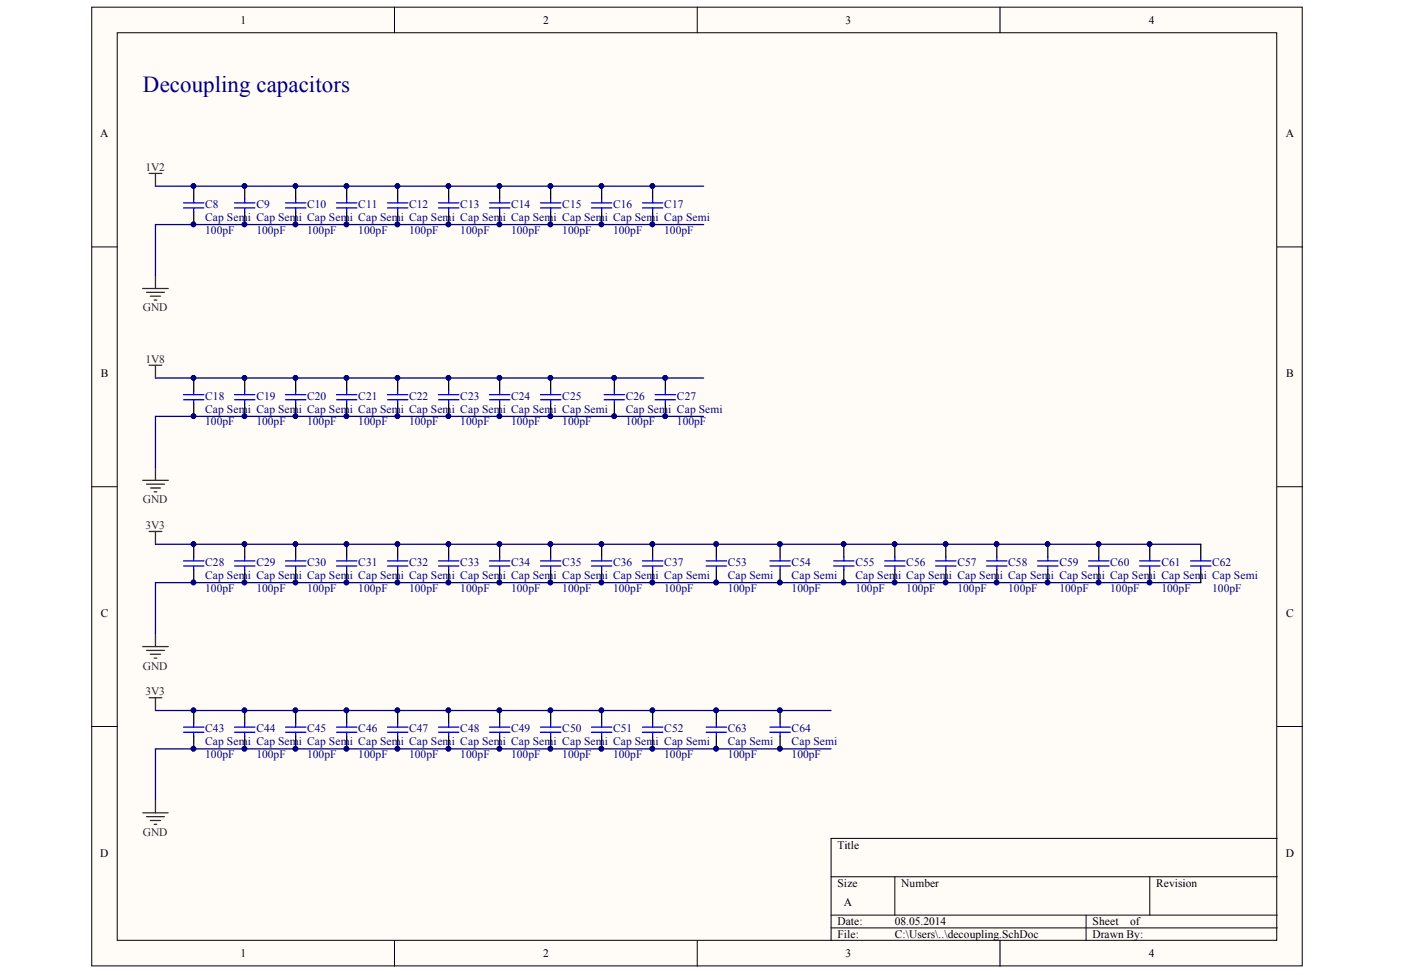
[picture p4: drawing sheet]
<svg xmlns="http://www.w3.org/2000/svg" width="289mm" height="201mm" viewBox="0 0 289 201" stroke-linecap="round" stroke-linejoin="round" font-family="sans-serif">
<defs><g id="words">
<text font-size="4.7" fill="#000080" x="29.5" y="18.9">Decoupling capacitors</text>
<g font-size="2.4">
<text x="49.6" y="4.9">1</text>
<text x="112" y="4.9">2</text>
<text x="174.4" y="4.9">3</text>
<text x="236.9" y="4.9">4</text>
<text x="20.7" y="28.4">A</text>
<text x="265.2" y="28.4">A</text>
<text x="20.8" y="77.8">B</text>
<text x="265.3" y="77.8">B</text>
<text x="20.8" y="127.2">C</text>
<text x="265.3" y="127.2">C</text>
<text x="20.7" y="176.7">D</text>
<text x="172.7" y="175.1">Title</text>
<text x="265.2" y="176.7">D</text>
<text x="172.7" y="182.9">Size</text>
<text x="185.9" y="182.9">Number</text>
<text x="238.4" y="182.9">Revision</text>
<text x="172.7" y="190.8">Date:</text>
<text x="174.1" y="186.9">A</text>
<text x="184.5" y="190.8">08.05.2014</text>
<text x="225.3" y="190.8">Sheet</text>
<text x="233.1" y="190.8">of</text>
<text x="49.6" y="197.4">1</text>
<text x="112" y="197.4">2</text>
<text x="172.7" y="193.5">File:</text>
<text x="174.4" y="197.4">3</text>
<text x="184.5" y="193.5">C:\Users\..\decoupling.SchDoc</text>
<text x="225.3" y="193.5">Drawn By:</text>
<text x="236.9" y="197.4">4</text>
</g>
<g font-size="2.4" fill="#800000">
<text x="30" y="35.3">1V2</text>
<text x="29.5" y="64.2">GND</text>
<text x="30" y="74.8">1V8</text>
<text x="29.5" y="103.8">GND</text>
<text x="30" y="109.1">3V3</text>
<text x="29.5" y="138.1">GND</text>
<text x="30" y="143.4">3V3</text>
<text x="29.5" y="172.4">GND</text>
</g>
<g font-size="2.4" fill="#000080">
<text x="42.3" y="42.9">C8</text>
<text x="42.3" y="45.6">Cap Semi Cap Semi Cap Semi Cap Semi Cap Semi Cap Semi Cap Semi Cap Semi Cap Semi Cap Semi</text>
<text x="52.9" y="42.9">C9</text>
<text x="63.3" y="42.9">C10</text>
<text x="73.9" y="42.9">C11</text>
<text x="84.4" y="42.9">C12</text>
<text x="94.9" y="42.9">C13</text>
<text x="105.4" y="42.9">C14</text>
<text x="116" y="42.9">C15</text>
<text x="126.4" y="42.9">C16</text>
<text x="137" y="42.9">C17</text>
<text x="42.3" y="48.2">100pF</text>
<text x="52.9" y="48.2">100pF</text>
<text x="63.3" y="48.2">100pF</text>
<text x="73.9" y="48.2">100pF</text>
<text x="84.4" y="48.2">100pF</text>
<text x="94.9" y="48.2">100pF</text>
<text x="105.4" y="48.2">100pF</text>
<text x="116" y="48.2">100pF</text>
<text x="126.4" y="48.2">100pF</text>
<text x="137" y="48.2">100pF</text>
<text x="42.3" y="82.5">C18</text>
<text x="52.9" y="82.5">C19</text>
<text x="63.3" y="82.5">C20</text>
<text x="73.9" y="82.5">C21</text>
<text x="84.4" y="82.5">C22</text>
<text x="94.9" y="82.5">C23</text>
<text x="105.4" y="82.5">C24</text>
<text x="116" y="82.5">C25</text>
<text x="129" y="82.5">C26</text>
<text x="139.6" y="82.5">C27</text>
<text x="42.3" y="87.7">100pF</text>
<text x="42.3" y="85.1">Cap Semi Cap Semi Cap Semi Cap Semi Cap Semi Cap Semi Cap Semi Cap Semi</text>
<text x="52.9" y="87.7">100pF</text>
<text x="63.3" y="87.7">100pF</text>
<text x="73.9" y="87.7">100pF</text>
<text x="84.4" y="87.7">100pF</text>
<text x="94.9" y="87.7">100pF</text>
<text x="105.4" y="87.7">100pF</text>
<text x="116" y="87.7">100pF</text>
<text x="129" y="87.7">100pF</text>
<text x="129" y="85.1">Cap Semi Cap Semi</text>
<text x="139.6" y="87.7">100pF</text>
<text x="42.3" y="116.7">C28</text>
<text x="42.3" y="119.3">Cap Semi Cap Semi Cap Semi Cap Semi Cap Semi Cap Semi Cap Semi Cap Semi Cap Semi Cap Semi</text>
<text x="52.9" y="116.7">C29</text>
<text x="63.3" y="116.7">C30</text>
<text x="73.9" y="116.7">C31</text>
<text x="84.4" y="116.7">C32</text>
<text x="94.9" y="116.7">C33</text>
<text x="105.4" y="116.7">C34</text>
<text x="116" y="116.7">C35</text>
<text x="126.4" y="116.7">C36</text>
<text x="137" y="116.7">C37</text>
<text x="150.1" y="116.7">C53</text>
<text x="150.1" y="119.3">Cap Semi</text>
<text x="163.2" y="116.7">C54</text>
<text x="163.2" y="119.3">Cap Semi</text>
<text x="176.4" y="116.7">C55</text>
<text x="176.4" y="119.3">Cap Semi Cap Semi Cap Semi Cap Semi Cap Semi Cap Semi Cap Semi Cap Semi</text>
<text x="186.9" y="116.7">C56</text>
<text x="197.4" y="116.7">C57</text>
<text x="207.9" y="116.7">C58</text>
<text x="218.5" y="116.7">C59</text>
<text x="228.9" y="116.7">C60</text>
<text x="239.5" y="116.7">C61</text>
<text x="250" y="116.7">C62</text>
<text x="42.3" y="122">100pF</text>
<text x="52.9" y="122">100pF</text>
<text x="63.3" y="122">100pF</text>
<text x="73.9" y="122">100pF</text>
<text x="84.4" y="122">100pF</text>
<text x="94.9" y="122">100pF</text>
<text x="105.4" y="122">100pF</text>
<text x="116" y="122">100pF</text>
<text x="126.4" y="122">100pF</text>
<text x="137" y="122">100pF</text>
<text x="150.1" y="122">100pF</text>
<text x="163.2" y="122">100pF</text>
<text x="176.4" y="122">100pF</text>
<text x="186.9" y="122">100pF</text>
<text x="197.4" y="122">100pF</text>
<text x="207.9" y="122">100pF</text>
<text x="218.5" y="122">100pF</text>
<text x="228.9" y="122">100pF</text>
<text x="239.5" y="122">100pF</text>
<text x="250" y="122">100pF</text>
<text x="42.3" y="151">C43</text>
<text x="42.3" y="153.7">Cap Semi Cap Semi Cap Semi Cap Semi Cap Semi Cap Semi Cap Semi Cap Semi Cap Semi Cap Semi</text>
<text x="52.9" y="151">C44</text>
<text x="63.3" y="151">C45</text>
<text x="73.9" y="151">C46</text>
<text x="84.4" y="151">C47</text>
<text x="94.9" y="151">C48</text>
<text x="105.4" y="151">C49</text>
<text x="116" y="151">C50</text>
<text x="126.4" y="151">C51</text>
<text x="137" y="151">C52</text>
<text x="150.1" y="151">C63</text>
<text x="150.1" y="153.7">Cap Semi</text>
<text x="163.2" y="151">C64</text>
<text x="163.2" y="153.7">Cap Semi</text>
<text x="42.3" y="156.3">100pF</text>
<text x="52.9" y="156.3">100pF</text>
<text x="63.3" y="156.3">100pF</text>
<text x="73.9" y="156.3">100pF</text>
<text x="84.4" y="156.3">100pF</text>
<text x="94.9" y="156.3">100pF</text>
<text x="105.4" y="156.3">100pF</text>
<text x="116" y="156.3">100pF</text>
<text x="126.4" y="156.3">100pF</text>
<text x="137" y="156.3">100pF</text>
<text x="150.1" y="156.3">100pF</text>
<text x="163.2" y="156.3">100pF</text>
</g>
</g></defs>
<g fill="#fffcf8" stroke="#000" stroke-width=".21">
<path d="M18.9 1.5h249.7v197.7h-249.7z"/>
<path d="M24.2 6.8h239.1v187.1h-239.1z"/>
</g>
<g fill="none" stroke="#000" stroke-width=".21">
<path d="M81.4 1.5v5.3M143.8 1.5v5.3M206.2 1.5v5.3M18.9 50.9h5.3M263.4 50.9h5.3M18.9 100.4h5.3M263.4 100.4h5.3M18.9 149.8h5.3M263.4 149.8h5.3M263.4 172.9h-92v21.1M81.4 194v5.3M143.8 194v5.3"/>
<path d="M171.4 180.8h92M171.4 188.7h92M171.4 191.4h92M184.5 180.8v7.9M206.2 194v5.3M224 188.7v5.3M237.1 180.8v7.9"/>
</g>
<g fill="none" stroke="#800000" stroke-width=".26">
<path d="M30.7 35.8h2.7M32.1 35.8v2.6M29.4 59.5h5.3M32.1 56.9v2.6M30.2 60.3h3.7M30.7 75.3h2.7M31 61.1h2.1M31.8 61.9h.5M32.1 75.3v2.7M29.4 99.1h5.3M30.2 99.9h3.7M32.1 96.4v2.7"/>
<path d="M30.7 109.6h2.7M31 100.6h2.1M31.8 101.4h.5M32.1 109.6v2.7M29.4 133.3h5.3M30.2 134.1h3.7M31 134.9h2.1M31.8 135.7h.5M32.1 130.7v2.6M30.7 143.9h2.7M32.1 143.9v2.6M29.4 167.6h5.3"/>
<path d="M30.2 168.4h3.7M31 169.2h2.1M31.8 170h.5M32.1 165v2.6"/>
</g>
<g fill="none" stroke="#000" stroke-width=".26">
<path d="M39.9 38.4v2.6M50.5 38.4v2.6M61 38.4v2.6M71.5 38.4v2.6M82 38.4v2.6M92.5 38.4v2.6M103 38.4v2.6M113.6 38.4v2.6M124.1 38.4v2.6M134.6 38.4v2.6M39.9 43.7v2.6M50.5 43.7v2.6"/>
<path d="M61 43.7v2.6M71.5 43.7v2.6M82 43.7v2.6M92.5 43.7v2.6M103 43.7v2.6M113.6 43.7v2.6M124.1 43.7v2.6M134.6 43.7v2.6M39.9 78v2.6M50.5 78v2.6M61 78v2.6M71.5 78v2.6"/>
<path d="M82 78v2.6M92.5 78v2.6M103 78v2.6M113.6 78v2.6M126.7 78v2.6M137.2 78v2.6M39.9 83.2v2.7M50.5 83.2v2.7M61 83.2v2.7M71.5 83.2v2.7M82 83.2v2.7M92.5 83.2v2.7"/>
<path d="M103 83.2v2.7M113.6 83.2v2.7M126.7 83.2v2.7M137.2 83.2v2.7M39.9 112.3v2.6M39.9 117.5v2.7M50.5 112.3v2.6M50.5 117.5v2.7M61 112.3v2.6M61 117.5v2.7M71.5 112.3v2.6M71.5 117.5v2.7"/>
<path d="M82 112.3v2.6M82 117.5v2.7M92.5 112.3v2.6M92.5 117.5v2.7M103 112.3v2.6M103 117.5v2.7M113.6 112.3v2.6M113.6 117.5v2.7M124.1 112.3v2.6M124.1 117.5v2.7M134.6 112.3v2.6M134.6 117.5v2.7"/>
<path d="M147.7 112.3v2.6M147.7 117.5v2.7M160.9 112.3v2.6M160.9 117.5v2.7M174 112.3v2.6M174 117.5v2.7M184.5 112.3v2.6M184.5 117.5v2.7M195.1 112.3v2.6M195.1 117.5v2.7M205.6 112.3v2.6M205.6 117.5v2.7"/>
<path d="M216.1 112.3v2.6M216.1 117.5v2.7M226.6 112.3v2.6M226.6 117.5v2.7M237.1 112.3v2.6M237.1 117.5v2.7M247.6 112.3v2.6M247.6 117.5v2.7M39.9 146.5v2.7M39.9 151.8v2.6M50.5 146.5v2.7M50.5 151.8v2.6"/>
<path d="M61 146.5v2.7M61 151.8v2.6M71.5 146.5v2.7M71.5 151.8v2.6M82 146.5v2.7M82 151.8v2.6M92.5 146.5v2.7M92.5 151.8v2.6M103 146.5v2.7M103 151.8v2.6M113.6 146.5v2.7M113.6 151.8v2.6"/>
<path d="M124.1 146.5v2.7M124.1 151.8v2.6M134.6 146.5v2.7M134.6 151.8v2.6M147.7 146.5v2.7M147.7 151.8v2.6M160.9 146.5v2.7M160.9 151.8v2.6"/>
</g>
<g fill="#000080" stroke="#000080" stroke-width=".21">
<circle cx="39.9" cy="46.3" r=".48"/>
<circle cx="39.9" cy="38.4" r=".48"/>
<circle cx="50.4" cy="46.3" r=".48"/>
<circle cx="50.4" cy="38.4" r=".48"/>
<circle cx="60.9" cy="46.3" r=".48"/>
<circle cx="60.9" cy="38.4" r=".48"/>
<circle cx="82" cy="46.3" r=".48"/>
<circle cx="82" cy="38.4" r=".48"/>
<circle cx="71.4" cy="46.3" r=".48"/>
<circle cx="71.4" cy="38.4" r=".48"/>
<circle cx="103" cy="46.3" r=".48"/>
<circle cx="103" cy="38.4" r=".48"/>
<circle cx="92.5" cy="46.3" r=".48"/>
<circle cx="92.5" cy="38.4" r=".48"/>
<circle cx="113.5" cy="46.3" r=".48"/>
<circle cx="113.5" cy="38.4" r=".48"/>
<circle cx="134.5" cy="46.3" r=".48"/>
<circle cx="134.5" cy="38.4" r=".48"/>
<circle cx="124" cy="46.3" r=".48"/>
<circle cx="124" cy="38.4" r=".48"/>
<circle cx="39.9" cy="85.8" r=".48"/>
<circle cx="39.9" cy="77.9" r=".48"/>
<circle cx="50.4" cy="85.8" r=".48"/>
<circle cx="50.4" cy="77.9" r=".48"/>
<circle cx="60.9" cy="85.8" r=".48"/>
<circle cx="60.9" cy="77.9" r=".48"/>
<circle cx="82" cy="85.8" r=".48"/>
<circle cx="82" cy="77.9" r=".48"/>
<circle cx="71.4" cy="85.8" r=".48"/>
<circle cx="71.4" cy="77.9" r=".48"/>
<circle cx="103" cy="85.8" r=".48"/>
<circle cx="103" cy="77.9" r=".48"/>
<circle cx="92.5" cy="85.8" r=".48"/>
<circle cx="92.5" cy="77.9" r=".48"/>
<circle cx="113.5" cy="85.8" r=".48"/>
<circle cx="113.5" cy="77.9" r=".48"/>
<circle cx="39.9" cy="120.1" r=".48"/>
<circle cx="39.9" cy="112.2" r=".48"/>
<circle cx="50.4" cy="120.1" r=".48"/>
<circle cx="50.4" cy="112.2" r=".48"/>
<circle cx="60.9" cy="120.1" r=".48"/>
<circle cx="60.9" cy="112.2" r=".48"/>
<circle cx="82" cy="120.1" r=".48"/>
<circle cx="82" cy="112.2" r=".48"/>
<circle cx="71.4" cy="120.1" r=".48"/>
<circle cx="71.4" cy="112.2" r=".48"/>
<circle cx="103" cy="120.1" r=".48"/>
<circle cx="103" cy="112.2" r=".48"/>
<circle cx="92.5" cy="120.1" r=".48"/>
<circle cx="92.5" cy="112.2" r=".48"/>
<circle cx="113.5" cy="120.1" r=".48"/>
<circle cx="113.5" cy="112.2" r=".48"/>
<circle cx="134.5" cy="120.1" r=".48"/>
<circle cx="134.5" cy="112.2" r=".48"/>
<circle cx="124" cy="120.1" r=".48"/>
<circle cx="124" cy="112.2" r=".48"/>
<circle cx="126.6" cy="85.8" r=".48"/>
<circle cx="126.6" cy="77.9" r=".48"/>
<circle cx="137.2" cy="85.8" r=".48"/>
<circle cx="137.2" cy="77.9" r=".48"/>
<circle cx="39.9" cy="154.4" r=".48"/>
<circle cx="39.9" cy="146.5" r=".48"/>
<circle cx="50.4" cy="154.4" r=".48"/>
<circle cx="50.4" cy="146.5" r=".48"/>
<circle cx="60.9" cy="154.4" r=".48"/>
<circle cx="60.9" cy="146.5" r=".48"/>
<circle cx="82" cy="154.4" r=".48"/>
<circle cx="82" cy="146.5" r=".48"/>
<circle cx="71.4" cy="154.4" r=".48"/>
<circle cx="71.4" cy="146.5" r=".48"/>
<circle cx="103" cy="154.4" r=".48"/>
<circle cx="103" cy="146.5" r=".48"/>
<circle cx="92.5" cy="154.4" r=".48"/>
<circle cx="92.5" cy="146.5" r=".48"/>
<circle cx="113.5" cy="154.4" r=".48"/>
<circle cx="113.5" cy="146.5" r=".48"/>
<circle cx="134.5" cy="154.4" r=".48"/>
<circle cx="134.5" cy="146.5" r=".48"/>
<circle cx="124" cy="154.4" r=".48"/>
<circle cx="124" cy="146.5" r=".48"/>
<circle cx="147.7" cy="154.4" r=".48"/>
<circle cx="147.7" cy="146.5" r=".48"/>
<circle cx="160.8" cy="154.4" r=".48"/>
<circle cx="160.8" cy="146.5" r=".48"/>
<circle cx="147.7" cy="112.2" r=".48"/>
<circle cx="147.7" cy="120.1" r=".48"/>
<circle cx="160.8" cy="120.1" r=".48"/>
<circle cx="160.8" cy="112.2" r=".48"/>
<circle cx="174" cy="120.1" r=".48"/>
<circle cx="174" cy="112.2" r=".48"/>
<circle cx="184.5" cy="120.1" r=".48"/>
<circle cx="184.5" cy="112.2" r=".48"/>
<circle cx="195" cy="120.1" r=".48"/>
<circle cx="195" cy="112.2" r=".48"/>
<circle cx="205.5" cy="120.1" r=".48"/>
<circle cx="205.5" cy="112.2" r=".48"/>
<circle cx="216" cy="120.1" r=".48"/>
<circle cx="216" cy="112.2" r=".48"/>
<circle cx="226.5" cy="120.1" r=".48"/>
<circle cx="226.5" cy="112.2" r=".48"/>
<circle cx="237.1" cy="120.1" r=".48"/>
<circle cx="237.1" cy="112.2" r=".48"/>
</g>
<g fill="none" stroke="#00f" stroke-width=".26">
<path d="M37.8 41.8h4.3M37.8 42.9h4.3M39.9 41v.8M39.9 42.9v.8M48.4 41.8h4.2M48.4 42.9h4.2M50.5 41v.8M50.5 42.9v.8M58.9 41.8h4.2M58.9 42.9h4.2M61 41v.8M61 42.9v.8"/>
<path d="M69.4 41.8h4.2M69.4 42.9h4.2M71.5 41v.8M71.5 42.9v.8M79.9 41.8h4.2M79.9 42.9h4.2M82 41v.8M82 42.9v.8M90.4 41.8h4.2M90.4 42.9h4.2M92.5 41v.8M92.5 42.9v.8"/>
<path d="M100.9 41.8h4.2M100.9 42.9h4.2M103 41v.8M103 42.9v.8M111.5 41.8h4.2M111.5 42.9h4.2M113.6 41v.8M113.6 42.9v.8M122 41.8h4.2M122 42.9h4.2M124.1 41v.8M124.1 42.9v.8"/>
<path d="M132.5 41.8h4.2M132.5 42.9h4.2M134.6 41v.8M134.6 42.9v.8M37.8 81.4h4.3M37.8 82.4h4.3M39.9 80.6v.8M39.9 82.4v.8M48.4 81.4h4.2M48.4 82.4h4.2M50.5 80.6v.8M50.5 82.4v.8"/>
<path d="M58.9 81.4h4.2M58.9 82.4h4.2M61 80.6v.8M61 82.4v.8M69.4 81.4h4.2M69.4 82.4h4.2M71.5 80.6v.8M71.5 82.4v.8M79.9 81.4h4.2M79.9 82.4h4.2M82 80.6v.8M82 82.4v.8"/>
<path d="M90.4 81.4h4.2M90.4 82.4h4.2M92.5 80.6v.8M92.5 82.4v.8M100.9 81.4h4.2M100.9 82.4h4.2M103 80.6v.8M103 82.4v.8M111.5 81.4h4.2M111.5 82.4h4.2M113.6 80.6v.8M113.6 82.4v.8"/>
<path d="M124.6 81.4h4.2M124.6 82.4h4.2M126.7 80.6v.8M126.7 82.4v.8M135.1 81.4h4.2M135.1 82.4h4.2M137.2 80.6v.8M137.2 82.4v.8M37.8 115.7h4.3M37.8 116.7h4.3M39.9 114.9v.8M39.9 116.7v.8"/>
<path d="M48.4 115.7h4.2M48.4 116.7h4.2M50.5 114.9v.8M50.5 116.7v.8M58.9 115.7h4.2M58.9 116.7h4.2M61 114.9v.8M61 116.7v.8M69.4 115.7h4.2M69.4 116.7h4.2M71.5 114.9v.8M71.5 116.7v.8"/>
<path d="M79.9 115.7h4.2M79.9 116.7h4.2M82 114.9v.8M82 116.7v.8M90.4 115.7h4.2M90.4 116.7h4.2M92.5 114.9v.8M92.5 116.7v.8M100.9 115.7h4.2M100.9 116.7h4.2M103 114.9v.8M103 116.7v.8"/>
<path d="M111.5 115.7h4.2M111.5 116.7h4.2M113.6 114.9v.8M113.6 116.7v.8M122 115.7h4.2M122 116.7h4.2M124.1 114.9v.8M124.1 116.7v.8M132.5 115.7h4.2M132.5 116.7h4.2M134.6 114.9v.8M134.6 116.7v.8"/>
<path d="M145.6 115.7h4.2M145.6 116.7h4.2M147.7 114.9v.8M147.7 116.7v.8M158.8 115.7h4.2M158.8 116.7h4.2M160.9 114.9v.8M160.9 116.7v.8M171.9 115.7h4.2M171.9 116.7h4.2M174 114.9v.8M174 116.7v.8"/>
<path d="M182.4 115.7h4.2M182.4 116.7h4.2M184.5 114.9v.8M184.5 116.7v.8M193 115.7h4.2M193 116.7h4.2M195.1 114.9v.8M195.1 116.7v.8M203.5 115.7h4.2M203.5 116.7h4.2M205.6 114.9v.8M205.6 116.7v.8"/>
<path d="M214 115.7h4.2M214 116.7h4.2M216.1 114.9v.8M216.1 116.7v.8M224.5 115.7h4.2M224.5 116.7h4.2M226.6 114.9v.8M226.6 116.7v.8M235 115.7h4.2M235 116.7h4.2M237.1 114.9v.8M237.1 116.7v.8"/>
<path d="M245.5 115.7h4.2M245.5 116.7h4.2M247.6 114.9v.8M247.6 116.7v.8M37.8 150h4.3M37.8 151h4.3M39.9 149.2v.8M39.9 151v.8M48.4 150h4.2M48.4 151h4.2M50.5 149.2v.8M50.5 151v.8"/>
<path d="M58.9 150h4.2M58.9 151h4.2M61 149.2v.8M61 151v.8M69.4 150h4.2M69.4 151h4.2M71.5 149.2v.8M71.5 151v.8M79.9 150h4.2M79.9 151h4.2M82 149.2v.8M82 151v.8"/>
<path d="M90.4 150h4.2M90.4 151h4.2M92.5 149.2v.8M92.5 151v.8M100.9 150h4.2M100.9 151h4.2M103 149.2v.8M103 151v.8M111.5 150h4.2M111.5 151h4.2M113.6 149.2v.8M113.6 151v.8"/>
<path d="M122 150h4.2M122 151h4.2M124.1 149.2v.8M124.1 151v.8M132.5 150h4.2M132.5 151h4.2M134.6 149.2v.8M134.6 151v.8M145.6 150h4.2M145.6 151h4.2M147.7 149.2v.8M147.7 151v.8"/>
<path d="M158.8 150h4.2M158.8 151h4.2M160.9 149.2v.8M160.9 151v.8"/>
</g>
<path d="M32.1 38.4h113M145.1 46.3h-113v10.6M32.1 78h113M145.1 85.9h-113v10.5M32.1 112.3h215.5M247.6 120.2h-215.5v10.5M32.1 146.5h139.3M171.4 154.4h-139.3v10.6" fill="none" stroke="#000080" stroke-width=".26"/>
<use href="#words"/>
</svg>
